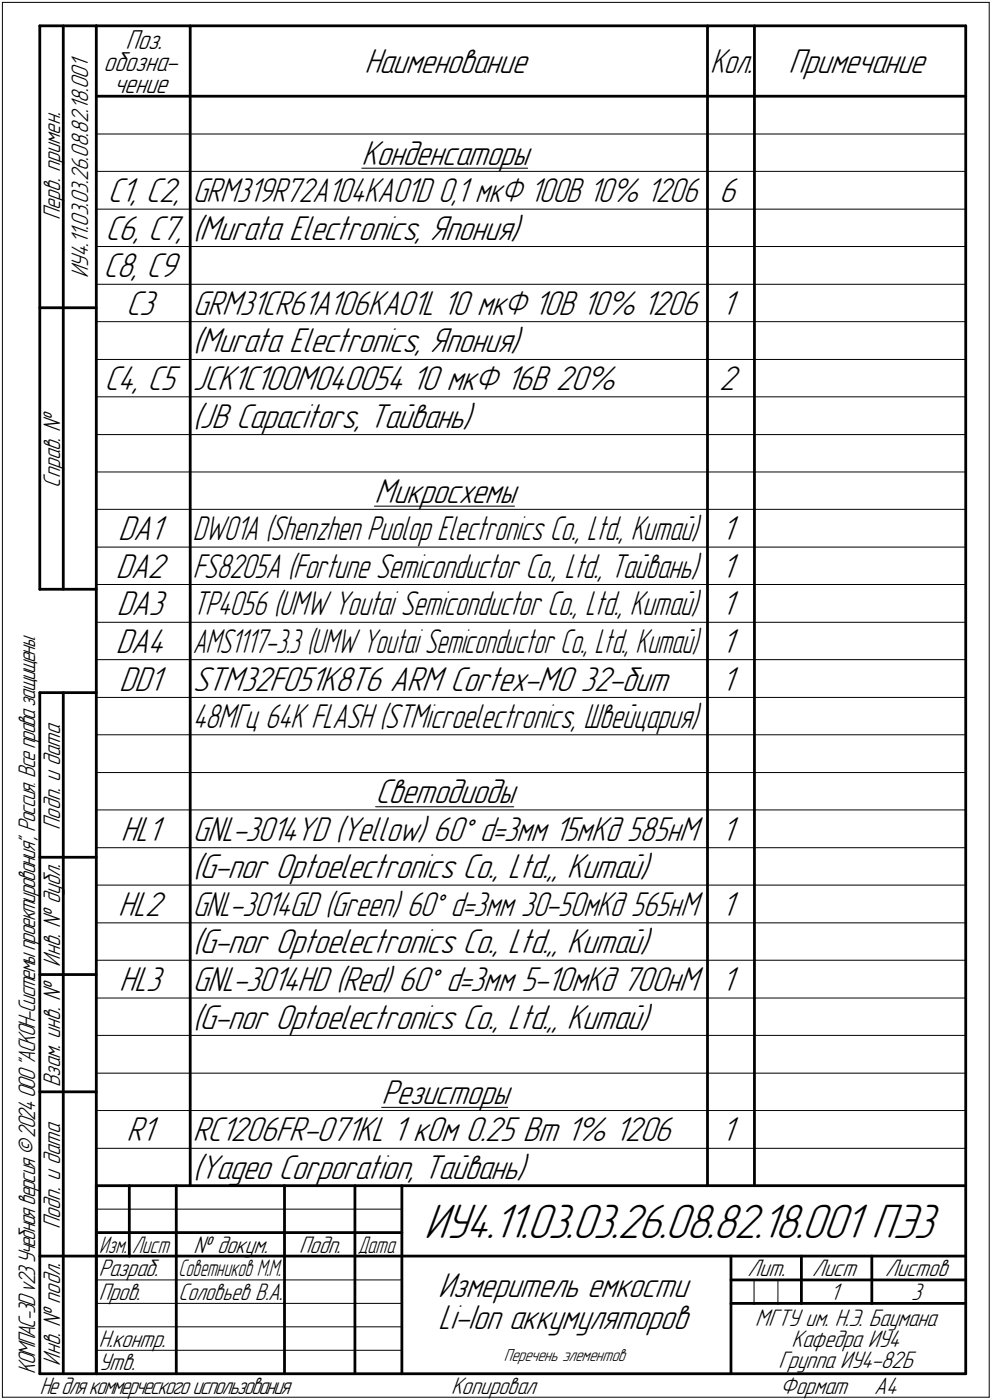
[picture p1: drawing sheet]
<svg xmlns="http://www.w3.org/2000/svg" width="211mm" height="298mm" viewBox="0 0 211 298" stroke-linecap="round" stroke-linejoin="round" font-family="sans-serif">
<defs><g id="words">
<text font-size="10.9" x="90.2" y="263.5">ИУ4.11.03.03.26.08.82.18.001 ПЭ3</text>
<g font-size="7.8">
<text x="77.5" y="15.5">Наименование</text>
<text x="167.8" y="15.5">Примечание</text>
<text x="76.9" y="35">Конденсаторы</text>
<text x="23" y="43">C1, C2,</text>
<text x="153" y="43">6</text>
<text x="22.4" y="51">C6, C7,</text>
<text x="41" y="51">(</text>
<text x="42.5" y="51">Murata Electronics, Япония)</text>
<text x="22" y="59">C8, C9</text>
<text x="26.8" y="67">C3</text>
<text x="41" y="67">GRM31CR61A106KA01L 10 мкФ 10В 10% 1206</text>
<text x="153.5" y="67">1</text>
<text x="41" y="75">(</text>
<text x="42.5" y="75">Murata Electronics, Япония)</text>
<text x="22.2" y="83">C4, C5</text>
<text x="41" y="83">JCK1C100M040054</text>
<text x="87.6" y="83">10 мкФ 16В 20%</text>
<text x="153" y="83">2</text>
<text x="41" y="91">(</text>
<text x="42.5" y="91">JB Capacitors, Тайвань)</text>
<text x="79.7" y="107">Микросхемы</text>
<text x="25.2" y="115">DA1</text>
<text x="153.5" y="115">1</text>
<text x="24.6" y="123">DA2</text>
<text x="153.5" y="123">1</text>
<text x="24.8" y="131">DA3</text>
<text x="153.5" y="131">1</text>
<text x="24.6" y="139">DA4</text>
<text x="153.5" y="139">1</text>
<text x="25.4" y="147">DD1</text>
<text x="41" y="147">STM32F051K8T6 ARM Cortex-M0</text>
<text x="123.5" y="147">32-бит</text>
<text x="153.5" y="147">1</text>
<text x="79.9" y="171">Светодиоды</text>
<text x="25.7" y="179">HL1</text>
<text x="153.5" y="179">1</text>
<text x="41" y="187">(</text>
<text x="42.5" y="187">G-nor Optoelectronics Co., Ltd.,, Китай)</text>
<text x="25.2" y="195">HL2</text>
<text x="153.5" y="195">1</text>
<text x="41" y="203">(</text>
<text x="42.5" y="203">G-nor Optoelectronics Co., Ltd.,, Китай)</text>
<text x="25.4" y="211">HL3</text>
<text x="41" y="211">GNL-3014HD (Red) 60° d=3мм 5-10мКд 700нМ</text>
<text x="153.5" y="211">1</text>
<text x="41" y="219">(</text>
<text x="42.5" y="219">G-nor Optoelectronics Co., Ltd.,, Китай)</text>
<text x="81.2" y="235">Резисторы</text>
<text x="26.9" y="243">R1</text>
<text x="41" y="243">RC1206FR-071KL 1 кОм 0.25 Вт 1% 1206</text>
<text x="153.5" y="243">1</text>
<text x="41" y="251">(</text>
<text x="42.5" y="251">Yageo Corporation, Тайвань)</text>
<text x="93.2" y="276.1">Измеритель емкости</text>
<text x="93.2" y="283">Li-Ion аккумуляторов</text>
</g>
<g font-size="7.7">
<text x="151.1" y="15.5">Кол.</text>
<text x="41" y="43">GRM319R72A104KA01D 0,1 мкФ 100В 10% 1206</text>
<text x="41" y="123">FS8205A (Fortune Semiconductor Co., Ltd., Тайвань)</text>
<text x="41" y="155">48МГц 64К FLASH (STMicroelectronics, Швейцария)</text>
<text x="41" y="179">GNL-3014YD (Yellow) 60° d=3мм 15мКд 585нМ</text>
<text x="41" y="195">GNL-3014GD (Green) 60° d=3мм 30-50мКд 565нМ</text>
</g>
<g font-size="7.6">
<text x="41" y="115">DW01A (Shenzhen Puolop Electronics Co., Ltd., Китай)</text>
<text x="41" y="131">TP4056 (UMW Youtai Semiconductor Co., Ltd., Китай)</text>
<text x="41" y="139">AMS1117-3.3 (UMW Youtai Semiconductor Co., Ltd., Китай)</text>
</g>
<g font-size="6.2">
<text x="26.7" y="10.5">Поз.</text>
<text x="22" y="15.1">обозна-</text>
<text x="24.2" y="19.8">чение</text>
</g>
<g font-size="5.4">
<text x="12.8" y="46.9" transform="rotate(-90 12.8 46.9)">Перв. примен.</text>
<text x="18.8" y="59.2" transform="rotate(-90 18.8 59.2)">ИУ4.11.03.03.26.08.82.18.001</text>
<text x="12.8" y="103.8" transform="rotate(-90 12.8 103.8)">Справ. !</text>
<text x="12.8" y="176.7" transform="rotate(-90 12.8 176.7)">Подп. и дата</text>
<text x="12.8" y="205.8" transform="rotate(-90 12.8 205.8)">Инв. ! дубл.</text>
<text x="12.8" y="231.6" transform="rotate(-90 12.8 231.6)">Взам. инв. !</text>
<text x="12.8" y="261.7" transform="rotate(-90 12.8 261.7)">Подп. и дата</text>
<text x="41.2" y="266.8">! докум.</text>
<text x="63.6" y="266.8">Подп.</text>
<text x="21" y="271.8">Разраб.</text>
<text x="159.1" y="271.8">Лит.</text>
<text x="172.8" y="271.8">Лист</text>
<text x="188.3" y="271.8">Листов</text>
<text x="21" y="276.8">Пров.</text>
<text x="38" y="276.8">Соловьев В.А.</text>
<text x="176.6" y="276.8">1</text>
<text x="193.9" y="276.8">3</text>
<text x="21" y="286.8">Н.контр.</text>
<text x="160.7" y="282.3">МГТУ им. Н.Э. Баумана</text>
<text x="168.4" y="286.8">Кафедра ИУ4</text>
<text x="7.5" y="292.5" transform="rotate(-90 7.5 292.5)">КОМПАС-3Dv23Учебнаяверсия©2024ООО&quot;АСКОН-Системыпроектирования&quot;, Россия. Всеправазащищены.</text>
<text x="12.8" y="290.8" transform="rotate(-90 12.8 290.8)">Инв. ! подл.</text>
<text x="21" y="291.8">Утв.</text>
<text x="165.6" y="291.3">Группа ИУ4-82Б</text>
<text x="8.5" y="296.7">Недлякоммерческогоиспользования</text>
<text x="96" y="296.8">Копировал</text>
<text x="166" y="296.8">Формат</text>
<text x="186" y="296.8">A4</text>
</g>
<g font-size="5.3">
<text x="21.1" y="266.8">Изм.</text>
<text x="28.1" y="266.8">Лист</text>
<text x="76.1" y="266.8">Дата</text>
<text x="38" y="271.8">Советников М.М.</text>
</g>
<text font-size="4" x="107.2" y="289.7">Перечень элементов</text>
</g></defs>
<g fill="none" stroke="#000" stroke-width=".21">
<path d="M.5 .5v297zM.5 .5h210zM210.5 .5v297zM20.5 28.5h185zM20.5 36.5h185zM77 35.8h35.3zM20.5 44.5h185zM20.5 52.5h185zM20.5 60.5h185zM20.5 68.5h185zM20.5 76.5h185zM20.5 84.5h185z"/>
<path d="M20.5 92.5h185zM20.5 100.5h185zM20.5 108.5h185zM20.5 116.5h185zM79.7 107.8h29.8zM20.5 124.5h185zM20.5 132.5h185zM20.5 140.5h185zM20.5 148.5h185zM20.5 156.5h185zM20.5 164.5h185zM20.5 172.5h185z"/>
<path d="M79.9 171.8h29.4zM20.5 180.5h185zM20.5 188.5h185zM20.5 196.5h185zM20.5 204.5h185zM20.5 212.5h185zM20.5 220.5h185zM20.5 228.5h185zM20.5 236.5h185zM81.2 235.8h26.8zM20.5 257.5h65zM20.5 244.5h185z"/>
<path d="M20.5 272.5h17zM20.5 277.5h17zM37.5 272.5h23zM37.5 277.5h23zM60.5 272.5h15zM60.5 277.5h15zM75.5 272.5h10zM75.5 277.5h10zM160.4 272.5v5zM165.5 272.5v5zM.5 297.5h210zM20.5 282.5h65z"/>
<path d="M20.5 287.5h65z"/>
</g>
<g fill="none" stroke="#000" stroke-width=".59">
<path d="M8.5 5.5v120zM8.5 5.5h12zM13.5 5.5v120zM20.5 5.5v287zM20.5 5.5h185zM40.5 5.5v247zM150.5 5.5v247zM160.5 5.5v247zM205.5 5.5v287zM20.5 20.5h185zM8.5 65.5h12zM8.5 125.5h12z"/>
<path d="M8.5 147.5v145zM8.5 147.5h12zM13.5 147.5v145zM8.5 182.5h12zM8.5 207.5h12zM8.5 232.5h12zM20.5 252.5h185zM20.5 252.5v40zM27.5 252.5v15zM37.5 252.5v25zM60.5 252.5v25zM75.5 252.5v25z"/>
<path d="M85.5 252.5v40zM8.5 267.5h12zM20.5 262.5h7zM20.5 267.5h7zM27.5 262.5h10zM27.5 267.5h10zM37.5 277.5v15zM37.5 262.5h23zM37.5 267.5h23zM60.5 277.5v15zM60.5 262.5h15zM60.5 267.5h15z"/>
<path d="M75.5 277.5v15zM75.5 262.5h10zM75.5 267.5h10zM85.5 267.5h120zM155.5 267.5v25zM155.5 272.5h15zM155.5 277.5h4.9zM160.4 277.5h5.1zM165.5 277.5h5zM170.5 267.5v10zM170.5 272.5h35zM170.5 277.5h15z"/>
<path d="M185.5 267.5v10zM185.5 277.5h20zM8.5 292.5h12zM20.5 292.5h185z"/>
</g>
<use href="#words"/>
</svg>
